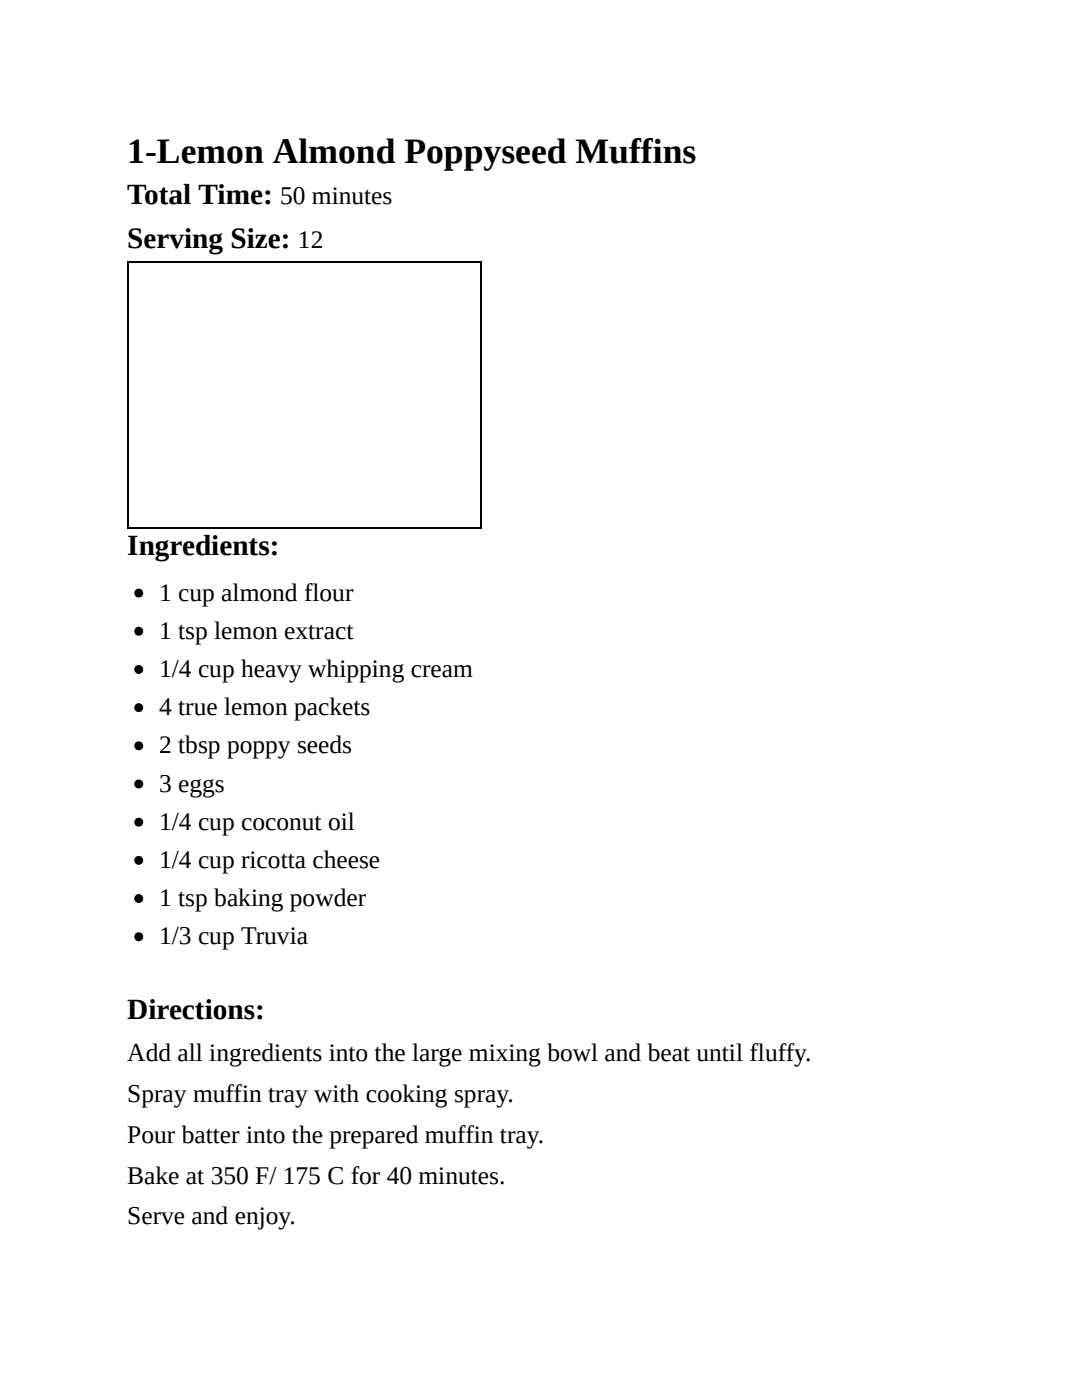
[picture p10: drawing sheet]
<svg xmlns="http://www.w3.org/2000/svg" width="216mm" height="279mm" viewBox="0 0 216 279" stroke-linecap="round" stroke-linejoin="round" font-family="sans-serif">
<defs><g id="words">
<text font-size="7.1" x="25.4" y="32.5">1-Lemon Almond Poppyseed Muffins</text>
<g font-size="5.8">
<text x="25.4" y="40.6">Total Time:</text>
<text x="25.4" y="49.5">Serving Size:</text>
<text x="25.4" y="110.7">Ingredients:</text>
<text x="25.4" y="203.5">Directions:</text>
</g>
<g font-size="5.1">
<text x="55.9" y="40.6">50 minutes</text>
<text x="59.5" y="49.5">12</text>
<text x="31.7" y="119.9">1 cup almond flour</text>
<text x="31.7" y="127.5">1 tsp lemon extract</text>
<text x="31.7" y="135.1">1/4 cup heavy whipping cream</text>
<text x="31.7" y="142.7">4 true lemon packets</text>
<text x="31.7" y="150.4">2 tbsp poppy seeds</text>
<text x="31.7" y="158">3 eggs</text>
<text x="31.7" y="165.6">1/4 cup coconut oil</text>
<text x="31.7" y="173.2">1/4 cup ricotta cheese</text>
<text x="31.7" y="180.8">1 tsp baking powder</text>
<text x="31.7" y="188.5">1/3 cup Truvia</text>
<text x="25.4" y="211.8">Add all ingredients into the large mixing bowl and beat until fluffy.</text>
<text x="25.4" y="220">Spray muffin tray with cooking spray.</text>
<text x="25.4" y="228.1">Pour batter into the prepared muffin tray.</text>
<text x="25.4" y="236.2">Bake at 350 F/ 175 C for 40 minutes.</text>
<text x="25.4" y="244.3">Serve and enjoy.</text>
</g>
</g></defs>
<path d="M25.4 52.2h70.6M25.5 52.1v53.3M95.9 52.1v53.3M25.4 105.3h70.6" fill="none" stroke="#000" stroke-width=".25"/>
<g fill="#000" stroke="#000" stroke-width=".25">
<circle cx="27.7" cy="118.4" r=".76"/>
<circle cx="27.7" cy="133.6" r=".76"/>
<circle cx="27.7" cy="126" r=".76"/>
<circle cx="27.7" cy="148.8" r=".76"/>
<circle cx="27.7" cy="141.2" r=".76"/>
<circle cx="27.7" cy="156.5" r=".76"/>
<circle cx="27.7" cy="164.1" r=".76"/>
<circle cx="27.7" cy="179.3" r=".76"/>
<circle cx="27.7" cy="171.7" r=".76"/>
<circle cx="27.7" cy="186.9" r=".76"/>
</g>
<use href="#words"/>
</svg>
